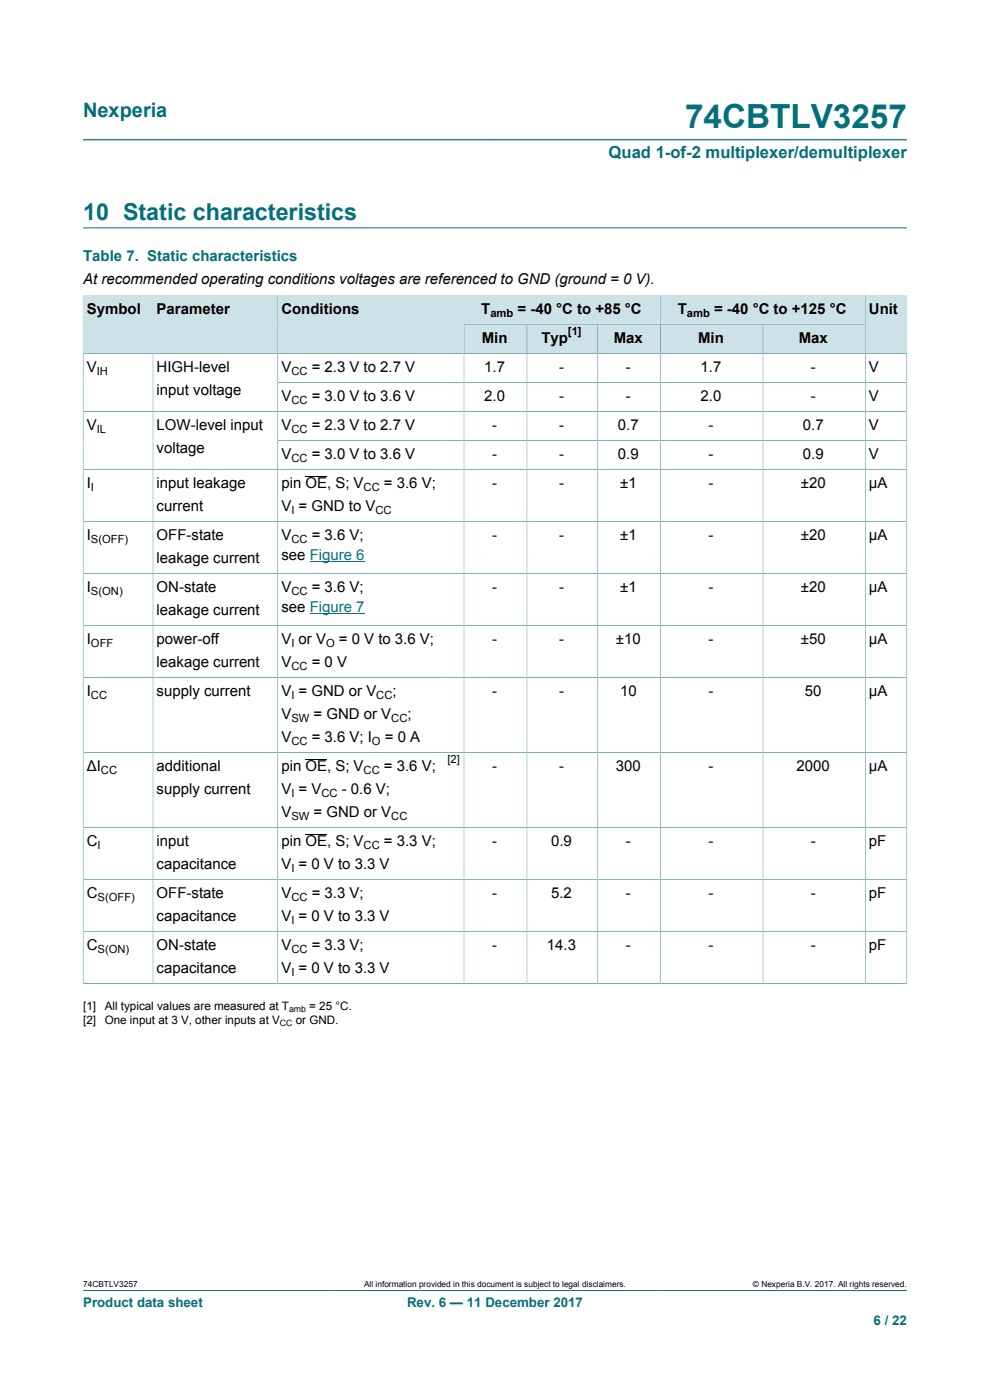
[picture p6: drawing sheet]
<svg xmlns="http://www.w3.org/2000/svg" width="210mm" height="297mm" viewBox="0 0 210 297" stroke-linecap="round" stroke-linejoin="round" font-family="sans-serif">
<defs><g id="words">
<text font-size="7.1" fill="#036f7b" x="145.3" y="27.2">74CBTLV3257</text>
<text font-size="4.9" fill="#036f7b" x="17.6" y="46.6">10 Static characteristics</text>
<text font-size="4.2" fill="#036f7b" x="17.6" y="24.8">Nexperia</text>
<text font-size="3.5" fill="#036f7b" x="129.1" y="33.5">Quad 1-of-2 multiplexer/demultiplexer</text>
<text font-size="3.2" fill="#036f7b" x="17.6" y="55.4">Table 7. Static characteristics</text>
<g font-size="3.2">
<text x="17.6" y="60.3">At recommended operating conditions voltages are referenced to GND (ground = 0 V).</text>
<text x="18.4" y="66.6">Symbol</text>
<text x="33.2" y="66.6">Parameter</text>
<text x="59.7" y="66.6">Conditions</text>
<text x="102.1" y="66.6">T</text>
<text x="109.8" y="66.6">= -40 °C to +85 °C</text>
<text x="143.8" y="66.6">T</text>
<text x="151.5" y="66.6">= -40 °C to +125 °C</text>
<text x="184.3" y="66.6">Unit</text>
<text x="102.2" y="72.7">Min</text>
<text x="114.8" y="72.7">Typ</text>
<text x="130.2" y="72.7">Max</text>
<text x="148.1" y="72.7">Min</text>
<text x="169.4" y="72.7">Max</text>
<text x="18.4" y="78.9">V</text>
<text x="33.2" y="78.9">HIGH-level</text>
<text x="33.2" y="83.8">input voltage</text>
<text x="59.7" y="78.9">V</text>
<text x="66.1" y="78.9">= 2.3 V to 2.7 V</text>
<text x="102.7" y="78.9">1.7</text>
<text x="118.6" y="78.9">-</text>
<text x="132.8" y="78.9">-</text>
<text x="148.6" y="78.9">1.7</text>
<text x="172" y="78.9">-</text>
<text x="184.3" y="78.9">V</text>
<text x="59.7" y="85">V</text>
<text x="66.1" y="85">= 3.0 V to 3.6 V</text>
<text x="102.7" y="85">2.0</text>
<text x="118.6" y="85">-</text>
<text x="132.8" y="85">-</text>
<text x="148.6" y="85">2.0</text>
<text x="172" y="85">-</text>
<text x="184.3" y="85">V</text>
<text x="18.4" y="91.2">V</text>
<text x="33.2" y="91.2">LOW-level input</text>
<text x="59.7" y="91.2">V</text>
<text x="66.1" y="91.2">= 2.3 V to 2.7 V</text>
<text x="104.4" y="91.2">-</text>
<text x="118.6" y="91.2">-</text>
<text x="131.1" y="91.2">0.7</text>
<text x="150.3" y="91.2">-</text>
<text x="170.3" y="91.2">0.7</text>
<text x="184.3" y="91.2">V</text>
<text x="33.2" y="96.1">voltage</text>
<text x="59.7" y="97.4">V</text>
<text x="66.1" y="97.4">= 3.0 V to 3.6 V</text>
<text x="104.4" y="97.4">-</text>
<text x="118.6" y="97.4">-</text>
<text x="131.1" y="97.4">0.9</text>
<text x="150.3" y="97.4">-</text>
<text x="170.3" y="97.4">0.9</text>
<text x="184.3" y="97.4">V</text>
<text x="18.4" y="103.5">I</text>
<text x="33.2" y="103.5">input leakage</text>
<text x="59.7" y="103.5">pin OE, S; V</text>
<text x="81.5" y="103.5">= 3.6 V;</text>
<text x="104.4" y="103.5">-</text>
<text x="118.6" y="103.5">-</text>
<text x="131.5" y="103.5">±1</text>
<text x="150.3" y="103.5">-</text>
<text x="169.9" y="103.5">±20</text>
<text x="184.3" y="103.5">μA</text>
<text x="33.2" y="108.4">current</text>
<text x="59.7" y="108.4">V = GND to V</text>
<text x="18.4" y="114.6">I</text>
<text x="33.2" y="114.6">OFF-state</text>
<text x="33.2" y="119.4">leakage current</text>
<text x="59.7" y="114.6">V</text>
<text x="59.7" y="118.8">see Figure 6</text>
<text x="66.1" y="114.6">= 3.6 V;</text>
<text x="104.4" y="114.6">-</text>
<text x="118.6" y="114.6">-</text>
<text x="131.5" y="114.6">±1</text>
<text x="150.3" y="114.6">-</text>
<text x="169.9" y="114.6">±20</text>
<text x="184.3" y="114.6">μA</text>
<text x="18.4" y="125.6">I</text>
<text x="33.2" y="125.6">ON-state</text>
<text x="59.7" y="125.6">V</text>
<text x="66.1" y="125.6">= 3.6 V;</text>
<text x="104.4" y="125.6">-</text>
<text x="118.6" y="125.6">-</text>
<text x="131.5" y="125.6">±1</text>
<text x="150.3" y="125.6">-</text>
<text x="169.9" y="125.6">±20</text>
<text x="184.3" y="125.6">μA</text>
<text x="33.2" y="130.4">leakage current</text>
<text x="59.7" y="129.8">see Figure 7</text>
<text x="18.4" y="136.6">I</text>
<text x="33.2" y="136.6">power-off</text>
<text x="59.7" y="136.6">V or V</text>
<text x="71.9" y="136.6">= 0 V to 3.6 V;</text>
<text x="104.4" y="136.6">-</text>
<text x="118.6" y="136.6">-</text>
<text x="130.7" y="136.6">±10</text>
<text x="150.3" y="136.6">-</text>
<text x="169.9" y="136.6">±50</text>
<text x="184.3" y="136.6">μA</text>
<text x="33.2" y="141.5">leakage current</text>
<text x="59.7" y="141.5">V</text>
<text x="66.1" y="141.5">= 0 V</text>
<text x="18.4" y="147.6">I</text>
<text x="33.2" y="147.6">supply current</text>
<text x="59.7" y="147.6">V = GND or V</text>
<text x="83.3" y="147.6">;</text>
<text x="104.4" y="147.6">-</text>
<text x="118.6" y="147.6">-</text>
<text x="131.5" y="147.6">10</text>
<text x="150.3" y="147.6">-</text>
<text x="170.7" y="147.6">50</text>
<text x="184.3" y="147.6">μA</text>
<text x="59.7" y="152.5">V</text>
<text x="66.5" y="152.5">= GND or V</text>
<text x="86.4" y="152.5">;</text>
<text x="59.7" y="157.4">V</text>
<text x="66.1" y="157.4">= 3.6 V; I</text>
<text x="81.6" y="157.4">= 0 A</text>
<text x="18.4" y="163.5">ΔI</text>
<text x="33.2" y="163.5">additional</text>
<text x="59.7" y="163.5">pin OE, S; V</text>
<text x="81.5" y="163.5">= 3.6 V;</text>
<text x="104.4" y="163.5">-</text>
<text x="118.6" y="163.5">-</text>
<text x="130.6" y="163.5">300</text>
<text x="150.3" y="163.5">-</text>
<text x="169" y="163.5">2000</text>
<text x="184.3" y="163.5">μA</text>
<text x="33.2" y="168.4">supply current</text>
<text x="59.7" y="168.4">V = V</text>
<text x="59.7" y="173.3">V</text>
<text x="66.5" y="173.3">= GND or V</text>
<text x="72.5" y="168.4">- 0.6 V;</text>
<text x="18.4" y="179.4">C</text>
<text x="33.2" y="179.4">input</text>
<text x="59.7" y="179.4">pin OE, S; V</text>
<text x="81.5" y="179.4">= 3.3 V;</text>
<text x="104.4" y="179.4">-</text>
<text x="116.9" y="179.4">0.9</text>
<text x="132.8" y="179.4">-</text>
<text x="150.3" y="179.4">-</text>
<text x="172" y="179.4">-</text>
<text x="184.3" y="179.4">pF</text>
<text x="33.2" y="184.3">capacitance</text>
<text x="59.7" y="184.3">V = 0 V to 3.3 V</text>
<text x="18.4" y="190.5">C</text>
<text x="33.2" y="190.5">OFF-state</text>
<text x="59.7" y="190.5">V</text>
<text x="66.1" y="190.5">= 3.3 V;</text>
<text x="104.4" y="190.5">-</text>
<text x="116.9" y="190.5">5.2</text>
<text x="132.8" y="190.5">-</text>
<text x="150.3" y="190.5">-</text>
<text x="172" y="190.5">-</text>
<text x="184.3" y="190.5">pF</text>
<text x="33.2" y="195.3">capacitance</text>
<text x="59.7" y="195.3">V = 0 V to 3.3 V</text>
<text x="18.4" y="201.5">C</text>
<text x="33.2" y="201.5">ON-state</text>
<text x="59.7" y="201.5">V</text>
<text x="66.1" y="201.5">= 3.3 V;</text>
<text x="104.4" y="201.5">-</text>
<text x="116" y="201.5">14.3</text>
<text x="132.8" y="201.5">-</text>
<text x="150.3" y="201.5">-</text>
<text x="172" y="201.5">-</text>
<text x="184.3" y="201.5">pF</text>
<text x="33.2" y="206.4">capacitance</text>
<text x="59.7" y="206.4">V = 0 V to 3.3 V</text>
</g>
<g font-size="2.8" fill="#036f7b">
<text x="17.6" y="277.3">Product data sheet</text>
<text x="86.3" y="277.3">Rev. 6 — 11 December 2017</text>
<text x="185.3" y="281">6 / 22</text>
</g>
<g font-size="2.5">
<text x="17.6" y="214.3">[1]</text>
<text x="22.2" y="214.3">All typical values are measured at T</text>
<text x="65.6" y="214.3">= 25 °C.</text>
<text x="17.6" y="217.2">[2]</text>
<text x="22.2" y="217.2">One input at 3 V, other inputs at V</text>
<text x="62.7" y="217.2">or GND.</text>
</g>
<g font-size="2.4">
<text x="104" y="67.2">amb</text>
<text x="120.5" y="71.1">[1]</text>
<text x="145.7" y="67.2">amb</text>
<text x="20.5" y="79.5">IH</text>
<text x="61.8" y="79.5">CC</text>
<text x="61.8" y="85.7">CC</text>
<text x="20.5" y="91.8">IL</text>
<text x="61.8" y="91.8">CC</text>
<text x="61.8" y="98">CC</text>
<text x="19.3" y="104.1">I</text>
<text x="77.1" y="104.1">CC</text>
<text x="61.8" y="109">I</text>
<text x="79.6" y="109">CC</text>
<text x="19.3" y="115.2">S(OFF)</text>
<text x="61.8" y="115.2">CC</text>
<text x="19.3" y="126.2">S(ON)</text>
<text x="61.8" y="126.2">CC</text>
<text x="19.3" y="137.2">OFF</text>
<text x="61.8" y="137.2">I</text>
<text x="69.2" y="137.2">O</text>
<text x="61.8" y="142.1">CC</text>
<text x="19.3" y="148.3">CC</text>
<text x="61.8" y="148.3">I</text>
<text x="79.8" y="148.3">CC</text>
<text x="61.8" y="153.1">SW</text>
<text x="83" y="153.1">CC</text>
<text x="61.8" y="158">CC</text>
<text x="78.9" y="158">O</text>
<text x="94.9" y="161.9">[2]</text>
<text x="21.4" y="164.1">CC</text>
<text x="77.1" y="164.1">CC</text>
<text x="61.8" y="169">I</text>
<text x="61.8" y="173.9">SW</text>
<text x="68.2" y="169">CC</text>
<text x="83" y="173.9">CC</text>
<text x="20.7" y="180">I</text>
<text x="61.8" y="184.9">I</text>
<text x="77.1" y="180">CC</text>
<text x="20.7" y="191.1">S(OFF)</text>
<text x="61.8" y="191.1">CC</text>
<text x="61.8" y="195.9">I</text>
<text x="20.7" y="202.1">S(ON)</text>
<text x="61.8" y="202.1">CC</text>
<text x="61.8" y="207">I</text>
</g>
<g font-size="1.9">
<text x="61.3" y="214.7">amb</text>
<text x="59.4" y="217.7">CC</text>
</g>
<g font-size="1.8">
<text x="17.6" y="273.1">74CBTLV3257</text>
<text x="77.2" y="273.1">All information provided in this document is subject to legal disclaimers.</text>
<text x="159.7" y="273.1">© Nexperia B.V. 2017. All rights reserved.</text>
</g>
</g></defs>
<path d="M17.6 29.7h174.8M17.6 48.3h174.8M98.4 62.7h41.7v6.1h-41.7zM17.6 273.8h174.8" fill="none" stroke="#036f7b" stroke-width=".21"/>
<path d="M98.5 62.7h41.6v6.1h-41.6z" fill="#cde2e7"/>
<path d="M140.1 62.7h43.4v6.1h-43.4z" fill="none" stroke="#036f7b" stroke-width=".21"/>
<path d="M140.2 62.7h43.3v6.1h-43.3z" fill="#cde2e7"/>
<path d="M17.6 62.6v12.4h14.9v-12.3h-14.9" fill="none" stroke="#036f7b" stroke-width=".21"/>
<path d="M17.7 62.7h14.7v12.2h-14.7z" fill="#cde2e7"/>
<path d="M32.5 62.7h26.4v12.3h-26.4z" fill="none" stroke="#036f7b" stroke-width=".21"/>
<path d="M32.5 62.7h26.3v12.2h-26.3z" fill="#cde2e7"/>
<path d="M58.9 62.7h39.5v12.3h-39.5z" fill="none" stroke="#036f7b" stroke-width=".21"/>
<g fill="#cde2e7">
<path d="M59 62.7h39.4v12.2h-39.4z"/>
<path d="M98.5 68.9h13.2v6h-13.2z"/>
</g>
<path d="M98.4 68.8h13.4v6.2h-13.4z" fill="none" stroke="#036f7b" stroke-width=".21"/>
<path d="M111.8 68.9h14.9v6h-14.9z" fill="#cde2e7"/>
<path d="M111.8 68.8h15v6.2h-15z" fill="none" stroke="#036f7b" stroke-width=".21"/>
<path d="M126.9 68.9h13.2v6h-13.2z" fill="#cde2e7"/>
<path d="M126.8 68.8h13.3v6.2h-13.3z" fill="none" stroke="#036f7b" stroke-width=".21"/>
<path d="M140.2 68.9h21.6v6h-21.6z" fill="#cde2e7"/>
<path d="M140.1 68.8h21.7v6.2h-21.7z" fill="none" stroke="#036f7b" stroke-width=".21"/>
<path d="M161.9 68.9h21.6v6h-21.6z" fill="#cde2e7"/>
<path d="M192.4 62.6v12.4h-30.6v-6.2h21.7M192.4 62.7h-8.9v12.3" fill="none" stroke="#036f7b" stroke-width=".21"/>
<path d="M183.6 62.7h8.7v12.2h-8.7z" fill="#cde2e7"/>
<g fill="none" stroke="#036f7b" stroke-width=".21">
<path d="M32.5 75v133.6M58.9 75v133.6M98.4 75v133.6M111.8 75v133.6M126.8 75v133.6M140.1 75v133.6M161.8 75v133.6M183.5 75v133.6M58.9 81.1h133.5M58.9 93.5h133.5M192.4 87.3h-174.8M192.4 99.6h-174.8"/>
<path d="M17.6 110.7h174.8M17.6 121.7h174.8M17.6 132.7h174.8M17.6 143.7h174.8M17.6 159.6h174.8M17.6 175.5h174.8M17.6 186.6h174.8M17.6 197.6h174.8M17.6 208.6h174.8M17.6 208.7v-133.7h174.8v133.7"/>
</g>
<path d="M64.8 101h4.6M64.8 161h4.6M64.8 176.9h4.6" fill="none" stroke="#000" stroke-width=".21"/>
<path d="M65.7 119.1h11.6M65.7 130.1h11.6" fill="none" stroke="#00f" stroke-width=".21"/>
<use href="#words"/>
</svg>
